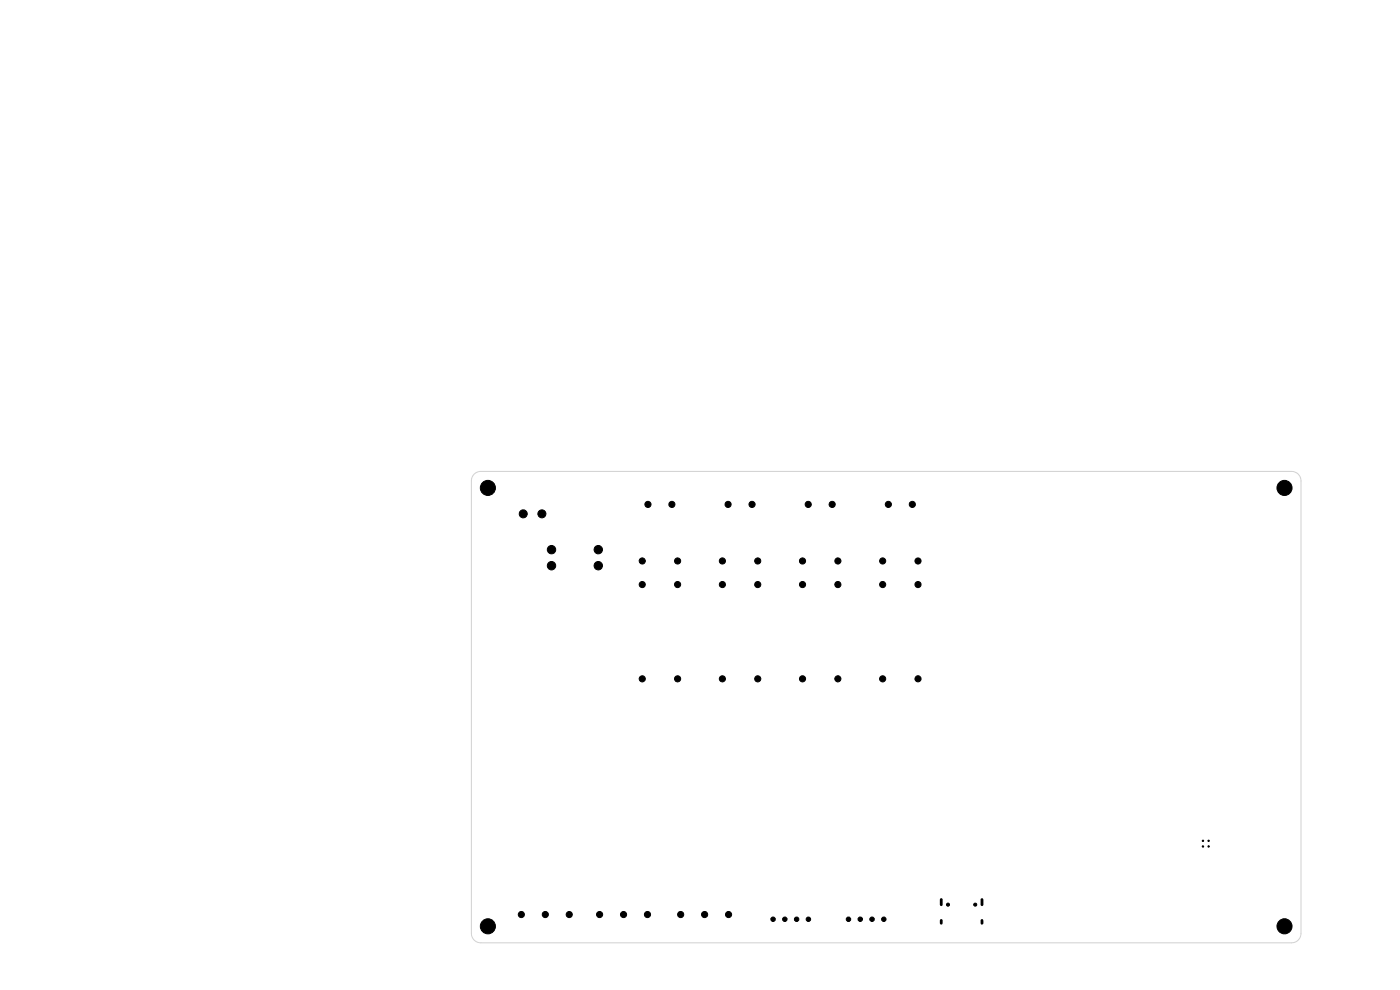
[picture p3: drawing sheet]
<svg xmlns="http://www.w3.org/2000/svg" width="297mm" height="210mm" viewBox="0 0 297 210" stroke-linecap="round" stroke-linejoin="round" font-family="sans-serif">
<path d="M100.6 100.6l.6-.4 .8-.2h172a2 2 0 0 1 2 2v96a2 2 0 0 1-2 2h-172a2 2 0 0 1-2-2v-96l.2-.8z" fill="none" stroke="#d0d2cd" stroke-width=".21"/>
<g fill="#000" stroke="#000" stroke-width=".21">
<circle cx="103.5" cy="103.5" r="1.6"/>
<circle cx="111" cy="109" r=".85"/>
<circle cx="115" cy="109" r=".85"/>
<circle cx="117" cy="120" r=".89"/>
<circle cx="117" cy="116.6" r=".89"/>
<circle cx="126.9" cy="120" r=".89"/>
<circle cx="126.9" cy="116.6" r=".89"/>
<circle cx="136.2" cy="119" r=".65"/>
<circle cx="137.5" cy="107" r=".65"/>
<circle cx="142.5" cy="107" r=".65"/>
<circle cx="143.7" cy="119" r=".65"/>
<circle cx="153.2" cy="119" r=".65"/>
<circle cx="154.5" cy="107" r=".65"/>
<circle cx="159.5" cy="107" r=".65"/>
<circle cx="160.7" cy="119" r=".65"/>
<circle cx="170.3" cy="119" r=".65"/>
<circle cx="171.5" cy="107" r=".65"/>
<circle cx="176.5" cy="107" r=".65"/>
<circle cx="177.7" cy="119" r=".65"/>
<circle cx="187.3" cy="119" r=".65"/>
<circle cx="188.5" cy="107" r=".65"/>
<circle cx="193.5" cy="107" r=".65"/>
<circle cx="194.7" cy="119" r=".65"/>
<circle cx="272.5" cy="103.5" r="1.6"/>
<circle cx="136.2" cy="124" r=".65"/>
<circle cx="143.7" cy="124" r=".65"/>
<circle cx="153.2" cy="124" r=".65"/>
<circle cx="160.7" cy="124" r=".65"/>
<circle cx="170.3" cy="124" r=".65"/>
<circle cx="177.7" cy="124" r=".65"/>
<circle cx="187.3" cy="124" r=".65"/>
<circle cx="194.7" cy="124" r=".65"/>
<circle cx="136.2" cy="144" r=".65"/>
<circle cx="143.7" cy="144" r=".65"/>
<circle cx="153.2" cy="144" r=".65"/>
<circle cx="160.7" cy="144" r=".65"/>
<circle cx="170.3" cy="144" r=".65"/>
<circle cx="177.7" cy="144" r=".65"/>
<circle cx="187.3" cy="144" r=".65"/>
<circle cx="194.7" cy="144" r=".65"/>
<circle cx="255.2" cy="179.6" r=".15"/>
<circle cx="255.2" cy="178.4" r=".15"/>
<circle cx="256.4" cy="179.6" r=".15"/>
<circle cx="256.4" cy="178.4" r=".15"/>
<circle cx="103.5" cy="196.5" r="1.6"/>
<circle cx="110.6" cy="194" r=".65"/>
<circle cx="115.7" cy="194" r=".65"/>
<circle cx="120.8" cy="194" r=".65"/>
<circle cx="127.2" cy="194" r=".65"/>
<circle cx="132.3" cy="194" r=".65"/>
<circle cx="137.4" cy="194" r=".65"/>
<circle cx="144.4" cy="194" r=".65"/>
<circle cx="149.5" cy="194" r=".65"/>
<circle cx="154.6" cy="194" r=".65"/>
<circle cx="164" cy="195" r=".47"/>
<circle cx="166.5" cy="195" r=".47"/>
<circle cx="169" cy="195" r=".47"/>
<circle cx="171.5" cy="195" r=".47"/>
<circle cx="180" cy="195" r=".47"/>
<circle cx="182.5" cy="195" r=".47"/>
<circle cx="185" cy="195" r=".47"/>
<circle cx="187.5" cy="195" r=".47"/>
<circle cx="201.1" cy="191.9" r=".33"/>
<circle cx="206.9" cy="191.9" r=".33"/>
<circle cx="272.5" cy="196.5" r="1.6"/>
</g>
<path d="M199.7 190.8v1.1M199.7 195.3v.6M208.3 190.8v1.1M208.3 195.3v.6" fill="none" stroke="#000" stroke-width=".6"/>
</svg>
